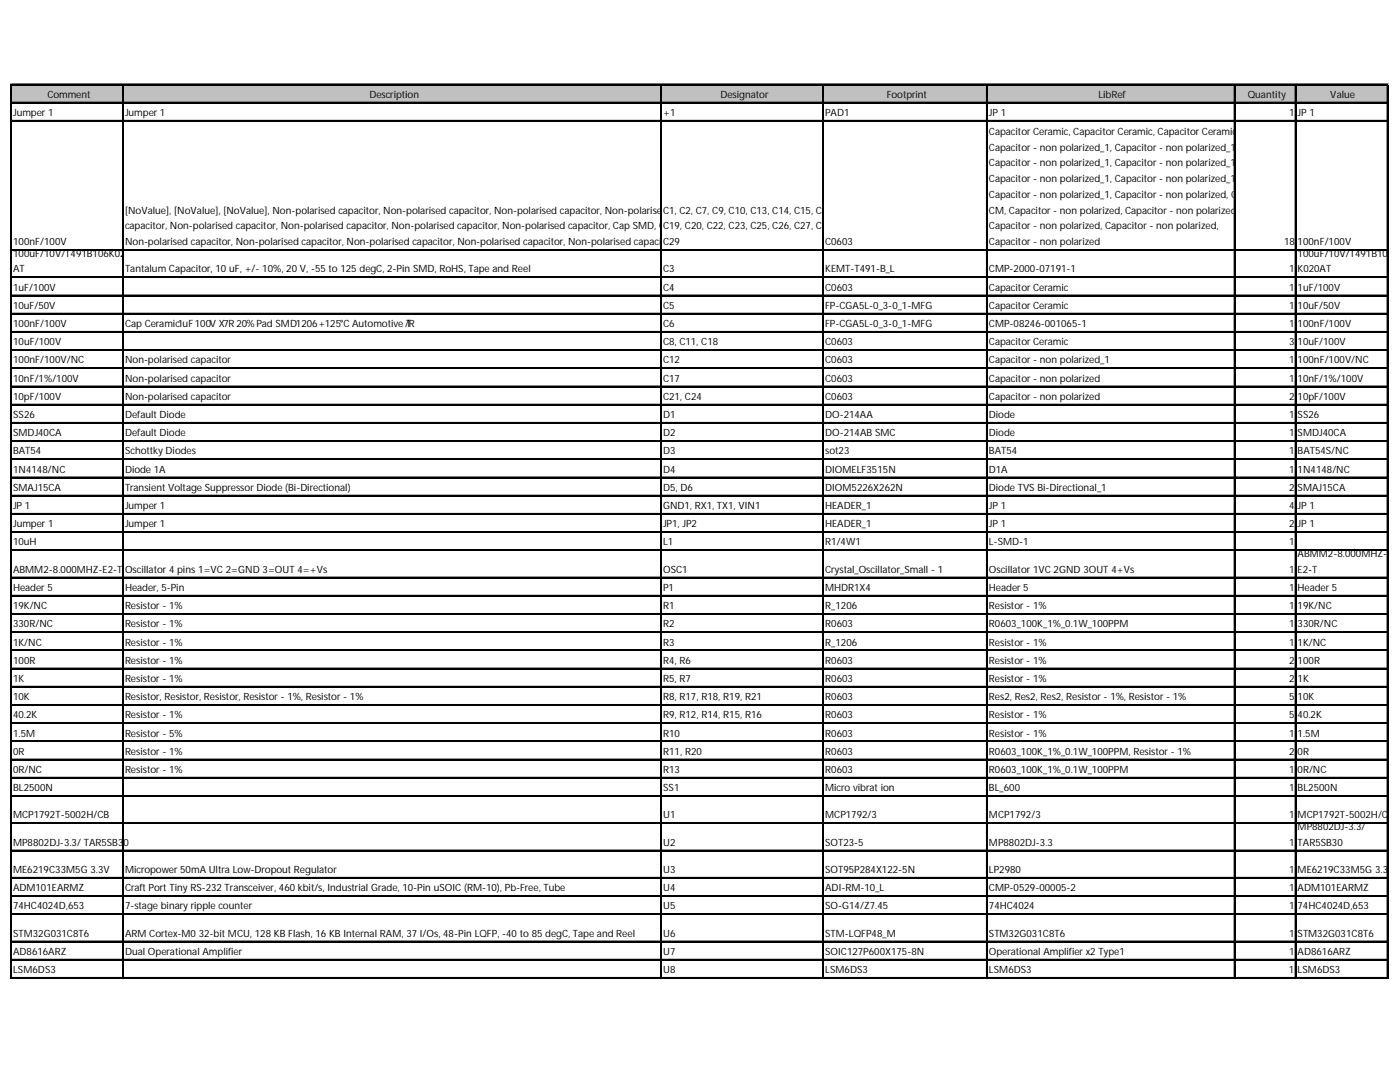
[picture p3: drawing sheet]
<svg xmlns="http://www.w3.org/2000/svg" width="279mm" height="216mm" viewBox="0 0 279 216" stroke-linecap="round" stroke-linejoin="round" font-family="sans-serif">
<defs><g id="words">
<g font-size="2">
<text x="2.6" y="23.1">Jumper 1</text>
<text x="9.5" y="19.5">Comment</text>
<text x="25" y="23.1">Jumper 1</text>
<text x="73.7" y="19.5">Description</text>
<text x="132.3" y="23.1">+1</text>
<text x="143.8" y="19.5">Designator</text>
<text x="164.7" y="23.1">PAD1</text>
<text x="177" y="19.5">Footprint</text>
<text x="197.4" y="23.1">JP 1</text>
<text x="219.2" y="19.5">LibRef</text>
<text x="249" y="19.5">Quantity</text>
<text x="257.2" y="23.1">1</text>
<text x="259" y="23.1">JP 1</text>
<text x="265.5" y="19.5">Value</text>
<text x="197.4" y="26.9">Capacitor Ceramic, Capacitor Ceramic, Capacitor Ceramic,</text>
<text x="197.4" y="30">Capacitor - non polarized_1, Capacitor - non polarized_1,</text>
<text x="197.4" y="33.2">Capacitor - non polarized_1, Capacitor - non polarized_1,</text>
<text x="197.4" y="36.3">Capacitor - non polarized_1, Capacitor - non polarized_1,</text>
<text x="197.4" y="39.5">Capacitor - non polarized_1, Capacitor - non polarized, C</text>
<text x="25" y="42.6">[NoValue], [NoValue], [NoValue], Non-polarised capacitor, Non-polarised capacitor, Non-polarised capacitor, Non-polarised</text>
<text x="25" y="45.8">capacitor, Non-polarised capacitor, Non-polarised capacitor, Non-polarised capacitor, Non-polarised capacitor, Cap SMD, CCap SMD,</text>
<text x="132.3" y="42.6">C1, C2, C7, C9, C10, C13, C14, C15, C16,</text>
<text x="133.5" y="45.8">19, C20, C22, C23, C25, C26, C27, C28,</text>
<text x="197.4" y="42.6">CM, Capacitor - non polarized, Capacitor - non polarized</text>
<text x="197.4" y="45.8">Capacitor - non polarized, Capacitor - non polarized,</text>
<text x="2.6" y="48.9">100nF/100V</text>
<text x="2.6" y="51.2">100uF/10V/T491B106K020</text>
<text x="25" y="48.9">Non-polarised capacitor, Non-polarised capacitor, Non-polarised capacitor, Non-polarised capacitor, Non-polarised capacitor</text>
<text x="132.3" y="48.9">C29</text>
<text x="164.7" y="48.9">C0603</text>
<text x="197.4" y="48.9">Capacitor - non polarized</text>
<text x="256.3" y="48.9">18</text>
<text x="259" y="48.9">100nF/100V</text>
<text x="259" y="51.2">100uF/10V/T491B106</text>
<text x="2.6" y="54.4">AT</text>
<text x="2.6" y="58">1uF/100V</text>
<text x="25" y="54.4">Tantalum Capacitor, 10 uF, +/- 10%, 20 V, -55 to 125 degC, 2-Pin SMD, RoHS, Tape and Reel</text>
<text x="132.3" y="54.4">C3</text>
<text x="132.3" y="58">C4</text>
<text x="164.7" y="54.4">KEMT-T491-B_L</text>
<text x="164.7" y="58">C0603</text>
<text x="197.4" y="54.4">CMP-2000-07191-1</text>
<text x="197.4" y="58">Capacitor Ceramic</text>
<text x="257.2" y="54.4">1</text>
<text x="257.2" y="58">1</text>
<text x="259" y="54.4">K020AT</text>
<text x="259" y="58">1uF/100V</text>
<text x="2.6" y="61.6">10uF/50V</text>
<text x="2.6" y="65.3">100nF/100V</text>
<text x="25" y="65.3">Cap Ceramic1uF100V X7R 20% Pad SMD1206+125°C Automotive T</text>
<text x="80.9" y="65.3">/R</text>
<text x="132.3" y="61.6">C5</text>
<text x="132.3" y="65.3">C6</text>
<text x="164.7" y="61.6">FP-CGA5L-0_3-0_1-MFG</text>
<text x="164.7" y="65.3">FP-CGA5L-0_3-0_1-MFG</text>
<text x="197.4" y="61.6">Capacitor Ceramic</text>
<text x="197.4" y="65.3">CMP-08246-001065-1</text>
<text x="257.2" y="61.6">1</text>
<text x="257.2" y="65.3">1</text>
<text x="259" y="61.6">10uF/50V</text>
<text x="259" y="65.3">100nF/100V</text>
<text x="2.6" y="68.9">10uF/100V</text>
<text x="132.3" y="68.9">C8, C11, C18</text>
<text x="164.7" y="68.9">C0603</text>
<text x="197.4" y="68.9">Capacitor Ceramic</text>
<text x="257.2" y="68.9">3</text>
<text x="259" y="68.9">10uF/100V</text>
<text x="2.6" y="72.5">100nF/100V/NC</text>
<text x="2.6" y="76.2">10nF/1%/100V</text>
<text x="25" y="72.5">Non-polarised capacitor</text>
<text x="25" y="76.2">Non-polarised capacitor</text>
<text x="132.3" y="72.5">C12</text>
<text x="132.3" y="76.2">C17</text>
<text x="164.7" y="72.5">C0603</text>
<text x="164.7" y="76.2">C0603</text>
<text x="197.4" y="72.5">Capacitor - non polarized_1</text>
<text x="197.4" y="76.2">Capacitor - non polarized</text>
<text x="257.2" y="72.5">1</text>
<text x="257.2" y="76.2">1</text>
<text x="259" y="72.5">100nF/100V/NC</text>
<text x="259" y="76.2">10nF/1%/100V</text>
<text x="2.6" y="79.8">10pF/100V</text>
<text x="2.6" y="83.4">SS26</text>
<text x="25" y="79.8">Non-polarised capacitor</text>
<text x="25" y="83.4">Default Diode</text>
<text x="132.3" y="79.8">C21, C24</text>
<text x="132.3" y="83.4">D1</text>
<text x="164.7" y="79.8">C0603</text>
<text x="164.7" y="83.4">DO-214AA</text>
<text x="197.4" y="79.8">Capacitor - non polarized</text>
<text x="197.4" y="83.4">Diode</text>
<text x="257.2" y="79.8">2</text>
<text x="257.2" y="83.4">1</text>
<text x="259" y="79.8">10pF/100V</text>
<text x="259" y="83.4">SS26</text>
<text x="2.6" y="87">SMDJ40CA</text>
<text x="25" y="87">Default Diode</text>
<text x="132.3" y="87">D2</text>
<text x="164.7" y="87">DO-214AB SMC</text>
<text x="197.4" y="87">Diode</text>
<text x="257.2" y="87">1</text>
<text x="259" y="87">SMDJ40CA</text>
<text x="2.6" y="90.7">BAT54</text>
<text x="2.6" y="94.3">1N4148/NC</text>
<text x="25" y="90.7">Schottky Diodes</text>
<text x="25" y="94.3">Diode 1A</text>
<text x="132.3" y="90.7">D3</text>
<text x="132.3" y="94.3">D4</text>
<text x="164.7" y="90.7">sot23</text>
<text x="164.7" y="94.3">DIOMELF3515N</text>
<text x="197.4" y="90.7">BAT54</text>
<text x="197.4" y="94.3">D1A</text>
<text x="257.2" y="90.7">1</text>
<text x="257.2" y="94.3">1</text>
<text x="259" y="90.7">BAT54S/NC</text>
<text x="259" y="94.3">1N4148/NC</text>
<text x="2.6" y="97.9">SMAJ15CA</text>
<text x="2.6" y="101.6">JP 1</text>
<text x="25" y="97.9">Transient Voltage Suppressor Diode (Bi-Directional)</text>
<text x="25" y="101.6">Jumper 1</text>
<text x="132.3" y="97.9">D5, D6</text>
<text x="132.3" y="101.6">GND1, RX1, TX1, VIN1</text>
<text x="164.7" y="97.9">DIOM5226X262N</text>
<text x="164.7" y="101.6">HEADER_1</text>
<text x="197.4" y="97.9">Diode TVS Bi-Directional_1</text>
<text x="197.4" y="101.6">JP 1</text>
<text x="257.2" y="97.9">2</text>
<text x="257.2" y="101.6">4</text>
<text x="259" y="97.9">SMAJ15CA</text>
<text x="259" y="101.6">JP 1</text>
<text x="2.6" y="105.2">Jumper 1</text>
<text x="25" y="105.2">Jumper 1</text>
<text x="132.3" y="105.2">JP1, JP2</text>
<text x="164.7" y="105.2">HEADER_1</text>
<text x="197.4" y="105.2">JP 1</text>
<text x="257.2" y="105.2">2</text>
<text x="259" y="105.2">JP 1</text>
<text x="2.6" y="108.8">10uH</text>
<text x="132.3" y="108.8">L1</text>
<text x="164.7" y="108.8">R1/4W1</text>
<text x="197.4" y="108.8">L-SMD-1</text>
<text x="257.2" y="108.8">1</text>
<text x="259" y="111.1">ABMM2-8.000MHZ-</text>
<text x="2.6" y="114.3">ABMM2-8.000MHZ-E2-T</text>
<text x="2.6" y="117.9">Header 5</text>
<text x="25" y="114.3">Oscillator 4 pins 1=VC 2=GND 3=OUT 4=+Vs</text>
<text x="25" y="117.9">Header, 5-Pin</text>
<text x="132.3" y="114.3">OSC1</text>
<text x="132.3" y="117.9">P1</text>
<text x="164.7" y="114.3">Crystal_Oscillator_Small - 1</text>
<text x="164.7" y="117.9">MHDR1X4</text>
<text x="197.4" y="114.3">Oscillator 1VC 2GND 3OUT 4+Vs</text>
<text x="197.4" y="117.9">Header 5</text>
<text x="257.2" y="114.3">1</text>
<text x="257.2" y="117.9">1</text>
<text x="259" y="114.3">E2-T</text>
<text x="259" y="117.9">Header 5</text>
<text x="2.6" y="121.5">19K/NC</text>
<text x="2.6" y="125.2">330R/NC</text>
<text x="25" y="121.5">Resistor - 1%</text>
<text x="25" y="125.2">Resistor - 1%</text>
<text x="132.3" y="121.5">R1</text>
<text x="132.3" y="125.2">R2</text>
<text x="164.7" y="121.5">R_1206</text>
<text x="164.7" y="125.2">R0603</text>
<text x="197.4" y="121.5">Resistor - 1%</text>
<text x="197.4" y="125.2">R0603_100K_1%_0.1W_100PPM</text>
<text x="257.2" y="121.5">1</text>
<text x="257.2" y="125.2">1</text>
<text x="259" y="121.5">19K/NC</text>
<text x="259" y="125.2">330R/NC</text>
<text x="2.6" y="128.8">1K/NC</text>
<text x="25" y="128.8">Resistor - 1%</text>
<text x="132.3" y="128.8">R3</text>
<text x="164.7" y="128.8">R_1206</text>
<text x="197.4" y="128.8">Resistor - 1%</text>
<text x="257.2" y="128.8">1</text>
<text x="259" y="128.8">1K/NC</text>
<text x="2.6" y="132.4">100R</text>
<text x="2.6" y="136.1">1K</text>
<text x="25" y="132.4">Resistor - 1%</text>
<text x="25" y="136.1">Resistor - 1%</text>
<text x="132.3" y="132.4">R4, R6</text>
<text x="132.3" y="136.1">R5, R7</text>
<text x="164.7" y="132.4">R0603</text>
<text x="164.7" y="136.1">R0603</text>
<text x="197.4" y="132.4">Resistor - 1%</text>
<text x="197.4" y="136.1">Resistor - 1%</text>
<text x="257.2" y="132.4">2</text>
<text x="257.2" y="136.1">2</text>
<text x="259" y="132.4">100R</text>
<text x="259" y="136.1">1K</text>
<text x="2.6" y="139.7">10K</text>
<text x="2.6" y="143.3">40.2K</text>
<text x="25" y="139.7">Resistor, Resistor, Resistor, Resistor - 1%, Resistor - 1%</text>
<text x="25" y="143.3">Resistor - 1%</text>
<text x="132.3" y="139.7">R8, R17, R18, R19, R21</text>
<text x="132.3" y="143.3">R9, R12, R14, R15, R16</text>
<text x="164.7" y="139.7">R0603</text>
<text x="164.7" y="143.3">R0603</text>
<text x="197.4" y="139.7">Res2, Res2, Res2, Resistor - 1%, Resistor - 1%</text>
<text x="197.4" y="143.3">Resistor - 1%</text>
<text x="257.2" y="139.7">5</text>
<text x="257.2" y="143.3">5</text>
<text x="259" y="139.7">10K</text>
<text x="259" y="143.3">40.2K</text>
<text x="2.6" y="147">1.5M</text>
<text x="25" y="147">Resistor - 5%</text>
<text x="132.3" y="147">R10</text>
<text x="164.7" y="147">R0603</text>
<text x="197.4" y="147">Resistor - 1%</text>
<text x="257.2" y="147">1</text>
<text x="259" y="147">1.5M</text>
<text x="2.6" y="150.6">0R</text>
<text x="2.6" y="154.2">0R/NC</text>
<text x="25" y="150.6">Resistor - 1%</text>
<text x="25" y="154.2">Resistor - 1%</text>
<text x="132.3" y="150.6">R11, R20</text>
<text x="132.3" y="154.2">R13</text>
<text x="164.7" y="150.6">R0603</text>
<text x="164.7" y="154.2">R0603</text>
<text x="197.4" y="150.6">R0603_100K_1%_0.1W_100PPM, Resistor - 1%</text>
<text x="197.4" y="154.2">R0603_100K_1%_0.1W_100PPM</text>
<text x="257.2" y="150.6">2</text>
<text x="257.2" y="154.2">1</text>
<text x="259" y="150.6">0R</text>
<text x="259" y="154.2">0R/NC</text>
<text x="2.6" y="157.9">BL2500N</text>
<text x="132.3" y="157.9">SS1</text>
<text x="164.7" y="157.9">Micro vibrat ion</text>
<text x="197.4" y="157.9">BL_600</text>
<text x="257.2" y="157.9">1</text>
<text x="259" y="157.9">BL2500N</text>
<text x="2.6" y="163.3">MCP1792T-5002H/CB</text>
<text x="132.3" y="163.3">U1</text>
<text x="164.7" y="163.3">MCP1792/3</text>
<text x="197.4" y="163.3">MCP1792/3</text>
<text x="257.2" y="163.3">1</text>
<text x="259" y="163.3">MCP1792T-5002H/C</text>
<text x="259" y="165.6">MP8802DJ-3.3/</text>
<text x="277" y="163.3">B</text>
<text x="2.6" y="168.7">MP8802DJ-3.3/ TAR5SB30</text>
<text x="132.3" y="168.7">U2</text>
<text x="164.7" y="168.7">SOT23-5</text>
<text x="197.4" y="168.7">MP8802DJ-3.3</text>
<text x="257.2" y="168.7">1</text>
<text x="259" y="168.7">TAR5SB30</text>
<text x="2.6" y="174.2">ME6219C33M5G 3.3V</text>
<text x="2.6" y="177.8">ADM101EARMZ</text>
<text x="25" y="174.2">Micropower 50mA Ultra Low-Dropout Regulator</text>
<text x="25" y="177.8">Craft Port Tiny RS-232 Transceiver, 460 kbit/s, Industrial Grade, 10-Pin uSOIC (RM-10), Pb-Free, Tube</text>
<text x="132.3" y="174.2">U3</text>
<text x="132.3" y="177.8">U4</text>
<text x="164.7" y="174.2">SOT95P284X122-5N</text>
<text x="164.7" y="177.8">ADI-RM-10_L</text>
<text x="197.4" y="174.2">LP2980</text>
<text x="197.4" y="177.8">CMP-0529-00005-2</text>
<text x="257.2" y="174.2">1</text>
<text x="257.2" y="177.8">1</text>
<text x="259" y="174.2">ME6219C33M5G 3.3V</text>
<text x="259" y="177.8">ADM101EARMZ</text>
<text x="2.6" y="181.5">74HC4024D,653</text>
<text x="25" y="181.5">7-stage binary ripple counter</text>
<text x="132.3" y="181.5">U5</text>
<text x="164.7" y="181.5">SO-G14/Z7.45</text>
<text x="197.4" y="181.5">74HC4024</text>
<text x="257.2" y="181.5">1</text>
<text x="259" y="181.5">74HC4024D,653</text>
<text x="2.6" y="186.9">STM32G031C8T6</text>
<text x="2.6" y="190.5">AD8616ARZ</text>
<text x="25" y="186.9">ARM Cortex-M0 32-bit MCU, 128 KB Flash, 16 KB Internal RAM, 37 I/Os, 48-Pin LQFP, -40 to 85 degC, Tape and Reel</text>
<text x="25" y="190.5">Dual Operational Amplifier</text>
<text x="132.3" y="186.9">U6</text>
<text x="132.3" y="190.5">U7</text>
<text x="164.7" y="186.9">STM-LQFP48_M</text>
<text x="164.7" y="190.5">SOIC127P600X175-8N</text>
<text x="197.4" y="186.9">STM32G031C8T6</text>
<text x="197.4" y="190.5">Operational Amplifier x2 Type1</text>
<text x="257.2" y="186.9">1</text>
<text x="257.2" y="190.5">1</text>
<text x="259" y="186.9">STM32G031C8T6</text>
<text x="259" y="190.5">AD8616ARZ</text>
<text x="2.6" y="194.2">LSM6DS3</text>
<text x="132.3" y="194.2">U8</text>
<text x="164.7" y="194.2">LSM6DS3</text>
<text x="197.4" y="194.2">LSM6DS3</text>
<text x="257.2" y="194.2">1</text>
<text x="259" y="194.2">LSM6DS3</text>
</g>
</g></defs>
<path d="M2.3 16.9h274.7v3.7h-274.7z" fill="#c0c0c0"/>
<g fill="none" stroke="#000" stroke-width=".2">
<path d="M2.1 16.7v178.6M2.3 16.7h274.7M24.5 17v178.3M131.8 17v178.3M164.2 17v178.3M196.9 17v178.3M246.3 17v178.3M258.5 17v178.3M276.8 17v178.3M2.3 20.4h274.7M2.3 24h274.7M2.3 49.8h274.7"/>
<path d="M2.3 55.2h274.7M2.3 58.9h274.7M2.3 62.5h274.7M2.3 66.1h274.7M2.3 69.8h274.7M2.3 73.4h274.7M2.3 77h274.7M2.3 80.7h274.7M2.3 84.3h274.7M2.3 87.9h274.7M2.3 91.6h274.7M2.3 95.2h274.7"/>
<path d="M2.3 98.8h274.7M2.3 102.4h274.7M2.3 106.1h274.7M2.3 109.7h274.7M2.3 115.2h274.7M2.3 118.8h274.7M2.3 122.4h274.7M2.3 126h274.7M2.3 129.7h274.7M2.3 133.3h274.7M2.3 136.9h274.7M2.3 140.6h274.7"/>
<path d="M2.3 144.2h274.7M2.3 147.8h274.7M2.3 151.5h274.7M2.3 155.1h274.7M2.3 158.7h274.7M2.3 164.2h274.7M2.3 169.6h274.7M2.3 175.1h274.7M2.3 178.7h274.7M2.3 182.3h274.7M2.3 187.8h274.7M2.3 191.4h274.7"/>
<path d="M2.3 195h274.7"/>
</g>
<path d="M2.2 16.7v178.6M24.6 17v178.3M131.9 17v178.3M164.3 17v178.3M197 17v178.3M246.4 17v178.3M258.6 17v178.3M276.9 17v178.3" fill="none" stroke="#000" stroke-width=".22"/>
<g fill="none" stroke="#000" stroke-width=".24">
<path d="M2.3 16.9h274.7M2.3 20.5h274.7M2.3 24.1h274.7M2.3 49.9h274.7M2.3 55.4h274.7M2.3 59h274.7M2.3 62.6h274.7M2.3 66.3h274.7M2.3 69.9h274.7M2.3 73.5h274.7M2.3 77.1h274.7M2.3 80.8h274.7"/>
<path d="M2.3 84.4h274.7M2.3 88h274.7M2.3 91.7h274.7M2.3 95.3h274.7M2.3 98.9h274.7M2.3 102.6h274.7M2.3 106.2h274.7M2.3 109.8h274.7M2.3 115.3h274.7M2.3 118.9h274.7M2.3 122.5h274.7M2.3 126.2h274.7"/>
<path d="M2.3 129.8h274.7M2.3 133.4h274.7M2.3 137.1h274.7M2.3 140.7h274.7M2.3 144.3h274.7M2.3 148h274.7M2.3 151.6h274.7M2.3 155.2h274.7M2.3 158.8h274.7M2.3 164.3h274.7M2.3 169.7h274.7M2.3 175.2h274.7"/>
<path d="M2.3 178.8h274.7M2.3 182.4h274.7M2.3 187.9h274.7M2.3 191.5h274.7M2.3 195.2h274.7"/>
</g>
<use href="#words"/>
</svg>
